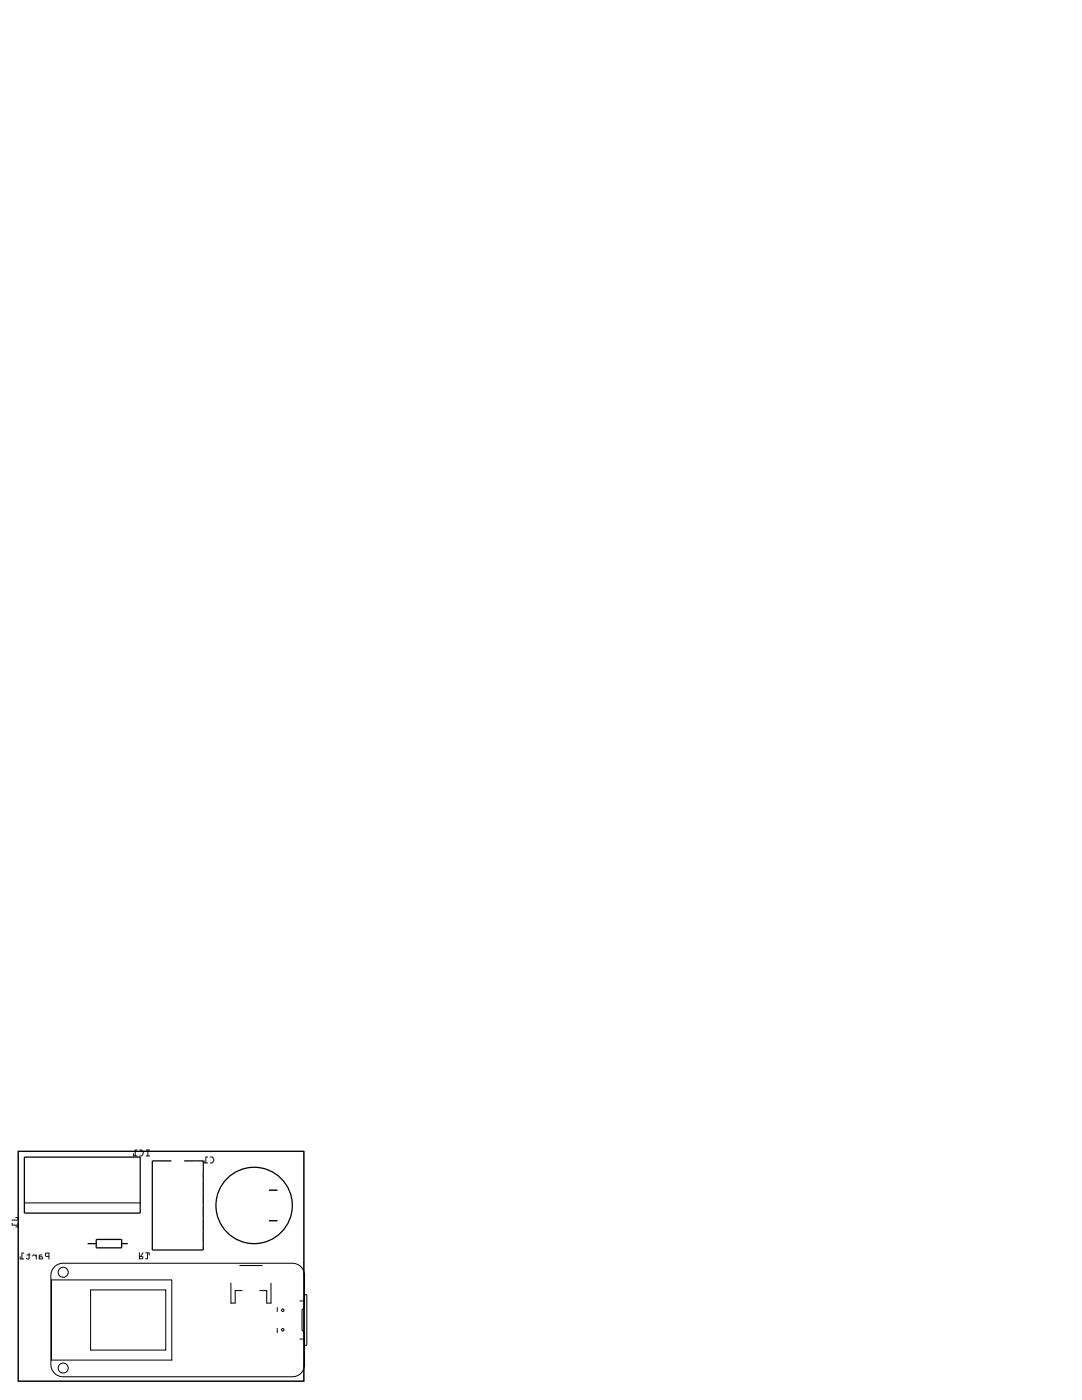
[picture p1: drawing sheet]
<svg xmlns="http://www.w3.org/2000/svg" width="216mm" height="279mm" viewBox="0 0 216 279" stroke-linecap="round" stroke-linejoin="round" font-family="sans-serif">
<g fill="none" stroke="#000" stroke-width=".2">
<path d="M3.6 229.8h57v45.8h-57zM4.9 240.1h23.1M10.3 255.4h24v16h-24zM10.9 252.8l.6-.4 1.2-.3h45.5a2.44 2.44 0 0 1 2.6 2.5v6.3l-.5 .5v4l.5 .6v6.2a2.44 2.44 0 0 1-2.6 2.6h-45.5a2.44 2.44 0 0 1-2.5-2.6v-17.6l.1-.8zM18.1 257.4h15v12h-15zM46.1 256.1v4h.8v-2.5h1.4M47.8 252.6h4.5M54.1 256.1v4h-.9v-2.5h-1.4M59.8 259.6h.9v7.6h-.9M60.9 258.4h.3v10.1h-.3M55.3 260.9v.8M55.3 265.1v.8"/>
<circle cx="12.6" cy="253.9" r="1"/>
<circle cx="12.6" cy="273" r="1"/>
<circle cx="56.4" cy="261.5" r=".25"/>
<circle cx="56.4" cy="265.4" r=".25"/>
</g>
<g fill="#000">
<path d="M29.1 229.4v.2h.3v1l-.3 .1 .8 .1v-.2h-.3v-1l.3-.1zM27.8 229.4l.1 .2h.4l.2 .5-.2 .5h-.4v.2a.62 .62 0 0 0 .8-.7l-.3-.6zM26.9 229.4v1.2h-.2l-.1-.4-.1 .5 .9 .1v-.2h-.3v-1l.3-.1z"/>
<path d="M29.1 229.4v.2h.3v1h-.3v.1l.8 .1v-.2h-.3v-1h.3v-.1zM29.1 229.4l.8 .1-.3 .1v1h.3v.2l-.8-.1 .3-.1v-1h-.3zM27.8 229.4l.1 .2h.4l.2 .5-.2 .5h-.4l-.1 .1 .5 .1 .4-.8-.3-.5zM27.8 229.4l.6 .1 .3 .7a.59 .59 0 0 1-.8 .6v-.2h.4l.2-.5-.2-.5h-.4zM26.9 229.4v1.2h-.2v-.4h-.1l-.1 .5 .9 .1v-.2h-.3v-1h.3v-.1zM26.9 229.4l.5 .1-.3 .1v1h.3v.2l-.8-.1v-.5l.1 .4h.2z"/>
<path d="M41.9 230.8v.2h.5l.2 .5-.2 .5h-.5l.1 .2a.62 .62 0 0 0 .8-.7l-.3-.6zM41 230.8v1.2h-.2l-.1-.4-.1 .5 .8 .1v-.2h-.2v-1l.3-.1z"/>
<path d="M41.9 230.8v.2h.5l.2 .5-.2 .5h-.5v.1l.5 .1 .4-.8-.3-.6zM41.9 230.8l.6 .1 .2 .7a.59 .59 0 0 1-.7 .6v-.2h.4l.2-.5-.2-.5h-.4zM41 230.8v1.2h-.2v-.4h-.1l-.1 .5 .9 .1v-.2h-.3v-1h.3v-.1zM41 230.8l.5 .1-.4 .1v1h.3v.2l-.8-.1 .1-.5 .1 .4h.2z"/>
<path d="M3.6 229.8v45.9h57v-45.9zM3.6 229.8h57v45.8h-57z"/>
<path d="M2.4 243.4v.2h1a.36 .36 0 0 0 .3-.4 .36 .36 0 0 0-.3-.3l-.3 .1 .4 .1v.3zM2.4 244.1l-.1 .5h1.2v.2l-.4 .1h.6l-.1-.8-.1 .3h-1v-.3z"/>
<path d="M2.4 243.4v.2h1a.37 .37 0 0 0 .3-.4 .37 .37 0 0 0-.3-.3l-.3 .1 .4 .1v.3zM2.4 243.4h1.1v-.3l-.4-.1 .3-.1a.35 .35 0 0 1 .3 .3 .35 .35 0 0 1-.3 .4h-1zM2.4 244.1l-.1 .5h1.2v.2h-.4v.1h.6l-.1-.8h-.1v.3h-1v-.3zM2.4 244.1h.1v.3h1l.1-.3 .1 .8h-.6l.4-.1v-.2h-1.2z"/>
<path d="M9.1 250.1l-.1 .6 .1 .1h.6v.5h.1l.1-1.3zM9.2 250.2h.5v.5l-.5-.1zM7.8 250.4l-.1 .9 .6 .1a.32 .32 0 0 0 .3-.4 .32 .32 0 0 0-.3-.3h-.4v-.1l.5-.1v-.1zM7.9 250.9h.5v.2l-.3 .1zM6.5 250.4v.4l.4-.3 .3 .3v.5h.1v-.9l-.1 .2-.3-.2zM5.3 250.4v.1h.4v.6h-.5a.35 .35 0 0 0 .3 .3 .35 .35 0 0 0 .4-.3v-.6l.2-.1h-.2v-.3h-.2v.3zM4.3 250v1.2h-.2l-.1-.5-.1 .6h.9v-.1h-.3v-1l.3-.2z"/>
<path d="M9.1 250.1l-.1 .6 .1 .1h.6v.5l.1 .1 .1-1.4zM9.1 250.1l.8-.1-.1 1.3-.1-.5h-.5l-.2-.1zM9.2 250.2h.5v.5l-.5-.1zM9.2 250.2v.4l.5 .1v-.5zM7.8 250.4l-.1 .9 .6 .1a.32 .32 0 0 0 .3-.4 .32 .32 0 0 0-.3-.3h-.4l.1-.2h.4v-.1zM7.8 250.4h.6v.1l-.5 .1v.2l.4-.1a.31 .31 0 0 1 .3 .3 .31 .31 0 0 1-.3 .3h-.6zM7.9 250.9h.5v.2l-.3 .1zM7.9 250.9v.2l.2 .1 .3-.1v-.2zM6.5 250.4v.3l.4-.2 .3 .3v.5h.1v-.9h-.1v.2l-.3-.2zM6.5 250.4h.4l.3 .2 .1-.2v.9h-.1v-.5l-.3-.3-.4 .2zM5.3 250.4v.1h.4v.6l-.2 .1-.2-.2-.1 .1a.38 .38 0 0 0 .4 .3 .38 .38 0 0 0 .3-.3v-.6l.2-.1h-.2v-.3h-.2v.3zM5.3 250.4h.4v-.3h.2v.3h.2l-.2 .1v.6a.37 .37 0 0 1-.3 .2 .37 .37 0 0 1-.4-.2h.5v-.6h-.4zM4.3 250v1.2h-.2v-.4l-.1-.1-.1 .6 .9 .1v-.2h-.3v-1h.3v-.2zM4.3 250h.5l-.3 .2v1h.2v.1h-.7v-.6l.1 .5h.2z"/>
<path d="M27.7 250v1.3h.6a.32 .32 0 0 0 .3-.4 .32 .32 0 0 0-.4-.2l.4-.7-.1-.1-.6 .8v-.7zM27.8 250h.1v.7h.1l.4-.7h.2l-.4 .7a.31 .31 0 0 1 .4 .2 .31 .31 0 0 1-.3 .4h-.6zM27.9 250.9h.5v.2h-.5zM27.9 250.8v.3h.5v-.2zM29 250v.1h.3v1h-.3v.2h.5v-1.2h.2v.4l.1 .1 .1-.6zM29 250h.8v.5l-.1-.4h-.2v1.2l-.5-.1 .3-.1v-1h-.3z"/>
<path d="M27.8 250l-.1 1.3h.6a.31 .31 0 0 0 .3-.4 .31 .31 0 0 0-.4-.2l.4-.7h-.1l-.6 .7v-.7zM27.9 250.9h.5v.2h-.5zM29 250v.1h.3v1l-.3 .1 .5 .1v-1.2h.2l.1 .5 .1-.6z"/>
</g>
<g fill="none" stroke="#000" stroke-width=".25">
<path d="M4.9 230.9h23.1v11.2h-23.1zM34.2 231.7h-3.8v17.8h10.1v-17.8h-3.8M17.4 248.2h1.8M19.2 247.4h5.1v1.6h-5.1zM24.3 248.2h1.3"/>
<circle cx="50.7" cy="240.6" r="7.6"/>
</g>
<path d="M53.8 237.5h1.5M53.8 243.6h1.5" fill="none" stroke="#000" stroke-width=".28"/>
<circle cx="58.3" cy="272.3" r="1.5" fill="#fff"/>
<circle cx="58.3" cy="272.3" r="1.5" fill="none" stroke="#fff" stroke-width=".76" stroke-linecap="butt"/>
<circle cx="16.4" cy="273.6" r=".67" fill="#fff"/>
<circle cx="16.4" cy="273.6" r=".67" fill="none" stroke="#fff" stroke-width=".59"/>
<circle cx="19" cy="273.6" r=".67" fill="#fff"/>
<circle cx="19" cy="273.6" r=".67" fill="none" stroke="#fff" stroke-width=".59"/>
<circle cx="21.5" cy="273.6" r=".67" fill="#fff"/>
<circle cx="21.5" cy="273.6" r=".67" fill="none" stroke="#fff" stroke-width=".59"/>
<circle cx="24" cy="273.6" r=".67" fill="#fff"/>
<circle cx="24" cy="273.6" r=".67" fill="none" stroke="#fff" stroke-width=".59"/>
<circle cx="26.6" cy="273.6" r=".67" fill="#fff"/>
<circle cx="26.6" cy="273.6" r=".67" fill="none" stroke="#fff" stroke-width=".59"/>
<circle cx="29.1" cy="273.6" r=".67" fill="#fff"/>
<circle cx="29.1" cy="273.6" r=".67" fill="none" stroke="#fff" stroke-width=".59"/>
<circle cx="58.3" cy="254.5" r="1.5" fill="#fff"/>
<circle cx="58.3" cy="254.5" r="1.5" fill="none" stroke="#fff" stroke-width=".76" stroke-linecap="butt"/>
<circle cx="44.4" cy="273.6" r=".67" fill="#fff"/>
<circle cx="44.4" cy="273.6" r=".67" fill="none" stroke="#fff" stroke-width=".59"/>
<circle cx="46.9" cy="273.6" r=".67" fill="#fff"/>
<circle cx="46.9" cy="273.6" r=".67" fill="none" stroke="#fff" stroke-width=".59"/>
<circle cx="52" cy="273.6" r=".67" fill="#fff"/>
<circle cx="52" cy="273.6" r=".67" fill="none" stroke="#fff" stroke-width=".59"/>
<circle cx="54.5" cy="273.6" r=".67" fill="#fff"/>
<circle cx="54.5" cy="273.6" r=".67" fill="none" stroke="#fff" stroke-width=".59"/>
<circle cx="44.4" cy="253.3" r=".67" fill="#fff"/>
<circle cx="44.4" cy="253.3" r=".67" fill="none" stroke="#fff" stroke-width=".59"/>
<circle cx="41.8" cy="253.3" r=".67" fill="#fff"/>
<circle cx="41.8" cy="253.3" r=".67" fill="none" stroke="#fff" stroke-width=".59"/>
<circle cx="39.3" cy="253.3" r=".67" fill="#fff"/>
<circle cx="39.3" cy="253.3" r=".67" fill="none" stroke="#fff" stroke-width=".59"/>
<circle cx="36.7" cy="253.3" r=".67" fill="#fff"/>
<circle cx="36.7" cy="253.3" r=".67" fill="none" stroke="#fff" stroke-width=".59"/>
<circle cx="34.2" cy="253.3" r=".67" fill="#fff"/>
<circle cx="34.2" cy="253.3" r=".67" fill="none" stroke="#fff" stroke-width=".59"/>
<circle cx="31.7" cy="253.3" r=".67" fill="#fff"/>
<circle cx="31.7" cy="253.3" r=".67" fill="none" stroke="#fff" stroke-width=".59"/>
<circle cx="29.1" cy="253.3" r=".67" fill="#fff"/>
<circle cx="29.1" cy="253.3" r=".67" fill="none" stroke="#fff" stroke-width=".59"/>
<circle cx="26.6" cy="253.3" r=".67" fill="#fff"/>
<circle cx="26.6" cy="253.3" r=".67" fill="none" stroke="#fff" stroke-width=".59"/>
<circle cx="24" cy="253.3" r=".67" fill="#fff"/>
<circle cx="24" cy="253.3" r=".67" fill="none" stroke="#fff" stroke-width=".59"/>
<circle cx="21.5" cy="253.3" r=".67" fill="#fff"/>
<circle cx="21.5" cy="253.3" r=".67" fill="none" stroke="#fff" stroke-width=".59"/>
<circle cx="19" cy="253.3" r=".67" fill="#fff"/>
<circle cx="19" cy="253.3" r=".67" fill="none" stroke="#fff" stroke-width=".59"/>
<circle cx="16.4" cy="253.3" r=".67" fill="#fff"/>
<circle cx="16.4" cy="253.3" r=".67" fill="none" stroke="#fff" stroke-width=".59"/>
<circle cx="16.4" cy="248.2" r=".7" fill="#fff"/>
<circle cx="16.4" cy="248.2" r=".7" fill="none" stroke="#fff" stroke-width=".76" stroke-linecap="butt"/>
<circle cx="26.6" cy="248.2" r=".7" fill="#fff"/>
<circle cx="26.6" cy="248.2" r=".7" fill="none" stroke="#fff" stroke-width=".76" stroke-linecap="butt"/>
<path d="M53.7 239.8h1.6v1.6h-1.6z" fill="#fff"/>
<path d="M53.7 239.8h1.6v1.6h-1.6z" fill="none" stroke="#fff" stroke-width=".76" stroke-linecap="butt"/>
<circle cx="54.5" cy="240.6" r=".79" fill="#fff"/>
<circle cx="54.5" cy="240.6" r=".79" fill="none" stroke="#fff" stroke-width=".76" stroke-linecap="butt"/>
<circle cx="46.9" cy="240.6" r=".79" fill="#fff"/>
<circle cx="46.9" cy="240.6" r=".79" fill="none" stroke="#fff" stroke-width=".76" stroke-linecap="butt"/>
<path d="M38.6 232.3h1.4v1.4h-1.4z" fill="#fff"/>
<path d="M38.6 232.3h1.4v1.4h-1.4z" fill="none" stroke="#fff" stroke-width=".76" stroke-linecap="butt"/>
<circle cx="39.3" cy="233" r=".7" fill="#fff"/>
<circle cx="39.3" cy="233" r=".7" fill="none" stroke="#fff" stroke-width=".76" stroke-linecap="butt"/>
<circle cx="31.7" cy="233" r=".7" fill="#fff"/>
<circle cx="31.7" cy="233" r=".7" fill="none" stroke="#fff" stroke-width=".76" stroke-linecap="butt"/>
<circle cx="39.3" cy="235.5" r=".7" fill="#fff"/>
<circle cx="39.3" cy="235.5" r=".7" fill="none" stroke="#fff" stroke-width=".76" stroke-linecap="butt"/>
<circle cx="31.7" cy="235.5" r=".7" fill="#fff"/>
<circle cx="31.7" cy="235.5" r=".7" fill="none" stroke="#fff" stroke-width=".76" stroke-linecap="butt"/>
<circle cx="39.3" cy="238" r=".7" fill="#fff"/>
<circle cx="39.3" cy="238" r=".7" fill="none" stroke="#fff" stroke-width=".76" stroke-linecap="butt"/>
<circle cx="31.7" cy="238" r=".7" fill="#fff"/>
<circle cx="31.7" cy="238" r=".7" fill="none" stroke="#fff" stroke-width=".76" stroke-linecap="butt"/>
<circle cx="39.3" cy="240.6" r=".7" fill="#fff"/>
<circle cx="39.3" cy="240.6" r=".7" fill="none" stroke="#fff" stroke-width=".76" stroke-linecap="butt"/>
<circle cx="31.7" cy="240.6" r=".7" fill="#fff"/>
<circle cx="31.7" cy="240.6" r=".7" fill="none" stroke="#fff" stroke-width=".76" stroke-linecap="butt"/>
<circle cx="39.3" cy="243.1" r=".7" fill="#fff"/>
<circle cx="39.3" cy="243.1" r=".7" fill="none" stroke="#fff" stroke-width=".76" stroke-linecap="butt"/>
<circle cx="31.7" cy="243.1" r=".7" fill="#fff"/>
<circle cx="31.7" cy="243.1" r=".7" fill="none" stroke="#fff" stroke-width=".76" stroke-linecap="butt"/>
<circle cx="39.3" cy="245.7" r=".7" fill="#fff"/>
<circle cx="39.3" cy="245.7" r=".7" fill="none" stroke="#fff" stroke-width=".76" stroke-linecap="butt"/>
<circle cx="31.7" cy="245.7" r=".7" fill="#fff"/>
<circle cx="31.7" cy="245.7" r=".7" fill="none" stroke="#fff" stroke-width=".76" stroke-linecap="butt"/>
<circle cx="39.3" cy="248.2" r=".7" fill="#fff"/>
<circle cx="39.3" cy="248.2" r=".7" fill="none" stroke="#fff" stroke-width=".76" stroke-linecap="butt"/>
<circle cx="31.7" cy="248.2" r=".7" fill="#fff"/>
<circle cx="31.7" cy="248.2" r=".7" fill="none" stroke="#fff" stroke-width=".76" stroke-linecap="butt"/>
<path d="M8 234.7h1.6v1.6h-1.6z" fill="#fff"/>
<path d="M8 234.7h1.6v1.6h-1.6z" fill="none" stroke="#fff" stroke-width=".76" stroke-linecap="butt"/>
<circle cx="8.8" cy="235.5" r=".8" fill="#fff"/>
<circle cx="8.8" cy="235.5" r=".8" fill="none" stroke="#fff" stroke-width=".76" stroke-linecap="butt"/>
<circle cx="16.4" cy="235.5" r=".8" fill="#fff"/>
<circle cx="16.4" cy="235.5" r=".8" fill="none" stroke="#fff" stroke-width=".76" stroke-linecap="butt"/>
<circle cx="24" cy="235.5" r=".8" fill="#fff"/>
<circle cx="24" cy="235.5" r=".8" fill="none" stroke="#fff" stroke-width=".76" stroke-linecap="butt"/>
<circle cx="15.3" cy="233" r=".35" fill="#fff"/>
<circle cx="15.3" cy="233" r=".35" fill="none" stroke="#fff" stroke-width=".55"/>
</svg>
